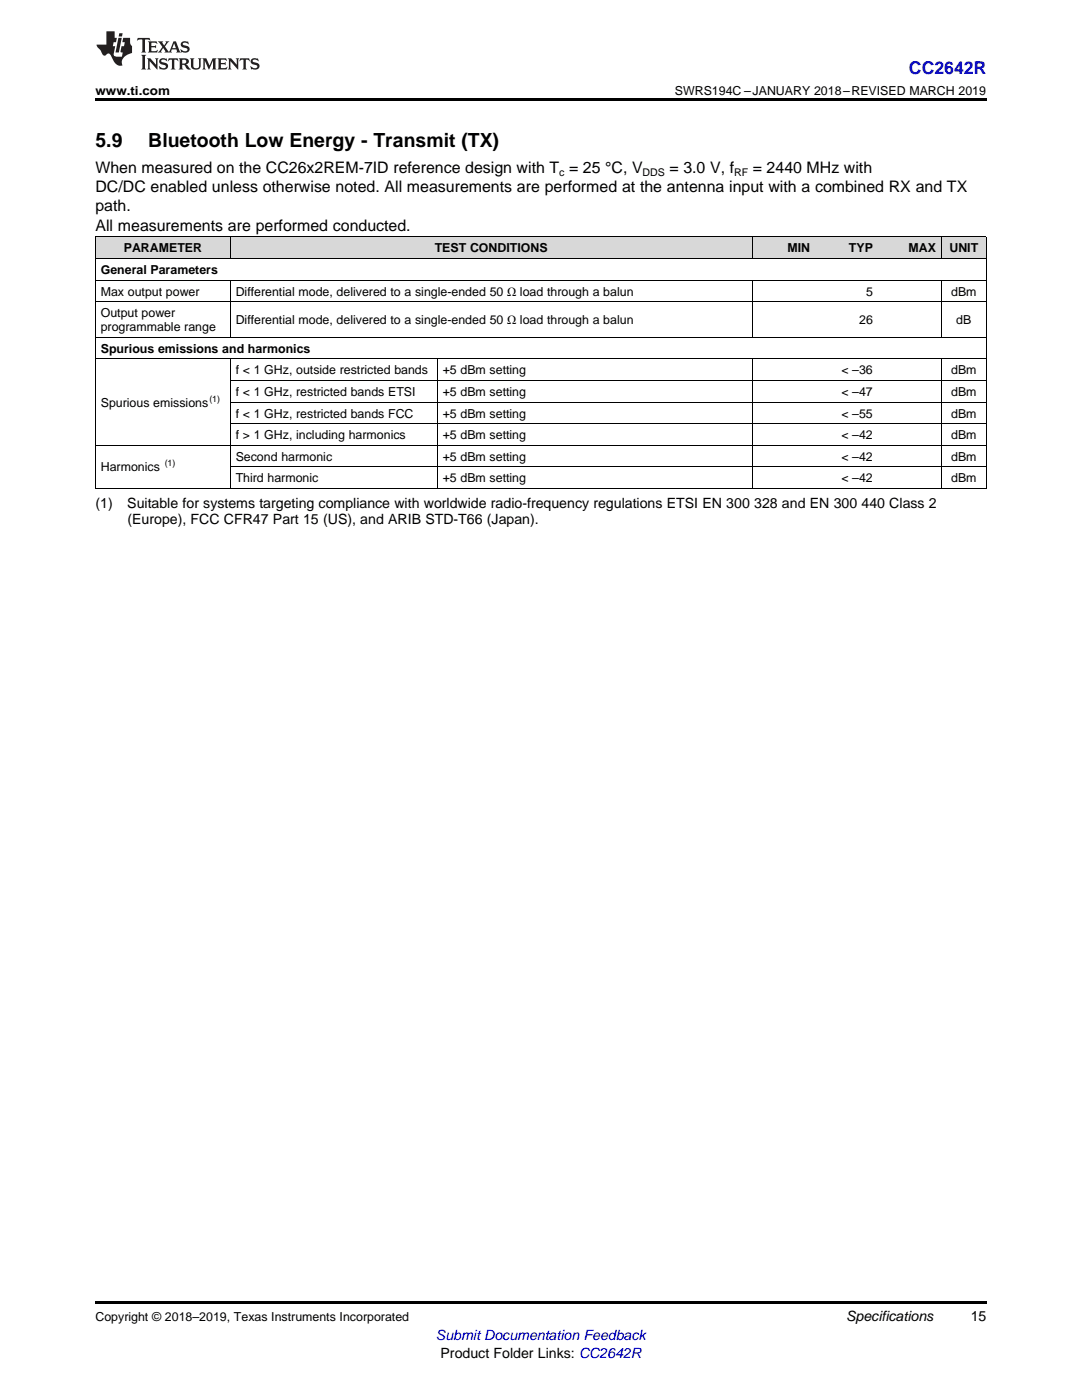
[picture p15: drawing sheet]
<svg xmlns="http://www.w3.org/2000/svg" width="216mm" height="279mm" viewBox="0 0 216 279" stroke-linecap="round" stroke-linejoin="round" font-family="sans-serif">
<defs><g id="words">
<g font-size="3.9">
<text x="19" y="29.3">5.9</text>
<text x="29.6" y="29.3">Bluetooth Low Energy - Transmit (TX)</text>
</g>
<text font-size="3.5" fill="#00f" x="181.4" y="14.8">CC2642R</text>
<g font-size="3.2">
<text x="19" y="34.4">When measured on the CC26x2REM-7ID reference design with T = 25 °C, V</text>
<text x="133.6" y="34.4">= 3.0 V, f</text>
<text x="150.2" y="34.4">= 2440 MHz with</text>
<text x="19" y="38.3">DC/DC enabled unless otherwise noted. All measurements are performed at the antenna input with a combined RX and TX</text>
<text x="19" y="42.2">path.</text>
<text x="19" y="46.1">All measurements are performed conducted.</text>
</g>
<g font-size="2.8">
<text x="19" y="101.4">(1)</text>
<text x="25.4" y="101.4">Suitable for systems targeting compliance with worldwide radio-frequency regulations ETSI EN 300</text>
<text x="150.5" y="101.4">328 and EN 300</text>
<text x="171.9" y="101.4">440 Class 2</text>
<text x="25.4" y="104.6">(Europe), FCC CFR47 Part 15 (US), and ARIB STD-T66 (Japan).</text>
<text x="168.8" y="263.6">Specifications</text>
<text x="193.7" y="263.6">15</text>
<text x="87.9" y="270.9">Product Folder Links: CC2642R</text>
</g>
<text font-size="2.8" fill="#00f" x="87" y="267.4">Submit Documentation Feedback</text>
<g font-size="2.5">
<text x="19" y="19">www.ti.com</text>
<text x="134.7" y="19">SWRS194C –JANUARY 2018–REVISED MARCH 2019</text>
<text x="24.7" y="50.4">PARAMETER</text>
<text x="86.7" y="50.4">TEST CONDITIONS</text>
<text x="157.1" y="50.4">MIN</text>
<text x="169.4" y="50.4">TYP</text>
<text x="181.3" y="50.4">MAX</text>
<text x="189.4" y="50.4">UNIT</text>
<text x="20.1" y="54.7">General Parameters</text>
<text x="20.1" y="59">Max output power</text>
<text x="47" y="59">Differential mode, delivered to a single-ended 50 Ω load through a balun</text>
<text x="172.8" y="59">5</text>
<text x="189.8" y="59">dBm</text>
<text x="20.1" y="63.3">Output power</text>
<text x="47" y="64.7">Differential mode, delivered to a single-ended 50 Ω load through a balun</text>
<text x="171.4" y="64.7">26</text>
<text x="190.8" y="64.7">dB</text>
<text x="20.1" y="66.1">programmable range</text>
<text x="20.1" y="70.4">Spurious emissions and harmonics</text>
<text x="47" y="74.7">f &lt; 1 GHz, outside restricted bands</text>
<text x="88.3" y="74.7">+5 dBm setting</text>
<text x="167.9" y="74.7">&lt; –36</text>
<text x="189.8" y="74.7">dBm</text>
<text x="20.1" y="81.2">Spurious emissions</text>
<text x="47" y="79">f &lt; 1 GHz, restricted bands ETSI</text>
<text x="47" y="83.3">f &lt; 1 GHz, restricted bands FCC</text>
<text x="88.3" y="79">+5 dBm setting</text>
<text x="88.3" y="83.3">+5 dBm setting</text>
<text x="167.9" y="79">&lt; –47</text>
<text x="167.9" y="83.3">&lt; –55</text>
<text x="189.8" y="79">dBm</text>
<text x="189.8" y="83.3">dBm</text>
<text x="47" y="87.6">f &gt; 1 GHz, including harmonics</text>
<text x="88.3" y="87.6">+5 dBm setting</text>
<text x="167.9" y="87.6">&lt; –42</text>
<text x="189.8" y="87.6">dBm</text>
<text x="20.1" y="94.1">Harmonics</text>
<text x="47" y="91.9">Second harmonic</text>
<text x="88.3" y="91.9">+5 dBm setting</text>
<text x="167.9" y="91.9">&lt; –42</text>
<text x="189.8" y="91.9">dBm</text>
<text x="47" y="96.2">Third harmonic</text>
<text x="88.3" y="96.2">+5 dBm setting</text>
<text x="167.9" y="96.2">&lt; –42</text>
<text x="189.8" y="96.2">dBm</text>
<text x="19" y="263.6">Copyright © 2018–2019, Texas Instruments Incorporated</text>
</g>
<g font-size="2.1">
<text x="111.6" y="35.1">c</text>
<text x="128.2" y="35.1">DDS</text>
<text x="146.5" y="35.1">RF</text>
</g>
<g font-size="1.8">
<text x="41.8" y="80.2">(1)</text>
<text x="32.9" y="93.1">(1)</text>
</g>
</g></defs>
<g fill="#d8d8d8">
<path d="M19 47.3h27v4.3h-27z"/>
<path d="M46 47.3h41.3v4.3h-41.3z"/>
<path d="M87.3 47.3h62.8v4.3h-62.8z"/>
<path d="M150.1 47.3h12.6v4.3h-12.6z"/>
<path d="M162.7 47.3h12.6v4.3h-12.6z"/>
<path d="M175.3 47.3h12.6v4.3h-12.6z"/>
<path d="M187.9 47.3h8.9v4.3h-8.9z"/>
</g>
<path d="M19 19.5h177.8v.5h-177.8zM19 259.7h177.8v.5h-177.8z" fill="#000"/>
<g fill="none" stroke="#000" stroke-width=".2">
<path d="M19 55.9h177.8M19 51.6h177.8M19 47.3h177.8M19.1 47.3v50.2M45.9 47.3v4.3M45.9 56v11.4M150.1 47.3v4.3M150.1 56v11.4M187.8 47.3v4.3M187.8 56v11.4M196.8 47.3v50.2M19 71.6h177.8"/>
<path d="M19 67.3h177.8M19 60.2h177.8M45.9 71.7v25.8M46 75.9h150.8M87.2 71.7v25.8M150.1 71.7v25.8M187.8 71.7v25.8M19 97.5h177.8M19 88.8h177.8M46 93.2h150.8M46 84.5h150.8M46 80.2h150.8"/>
</g>
<g fill="#231f20">
<path d="M27.5 7.6l-.1 .5 .4-.2h.6v.1v2.1l-.2 .4h1l-.3-.4v-2.1l.1-.1h.5l.5 .2-.2-.5zM29.5 8.3l.2 .3v1.5l-.2 .4h1.8l.2-.6a1.04 1.04 0 0 1-1.3 .2v-.7h.6l.3 .2v-.6l-.3 .2h-.6v-.6l.8-.1 .4 .3-.2-.5zM31.5 8.3l.9 1.1-.9 1.1h.8l-.2-.2 .5-.7 .4 .7-.2 .2h1.5l-.1-.2 .1-.4h.9l.1 .4-.2 .2h1l-.3-.3-.7-1.9h-.5l-.9 2-.8-1 .9-1h-.8l.1 .3-.3 .5-.4-.6 .2-.2zM34.7 8.6l.4 1h-.7zM36.3 8.4a.63 .63 0 0 0-.2 .7 .63 .63 0 0 0 .6 .4l.6 .2 .1 .2a.75 .75 0 0 1-.7 .4 .75 .75 0 0 1-.6-.5l.1 .7 .1-.1a1.11 1.11 0 0 0 1.5-.6 1.13 1.13 0 0 0-1.2-.8l-.1-.4a1.04 1.04 0 0 1 1.2 .2l-.2-.5-.1 .1-.5-.2zM28.2 10.9l.2 .4v2.2l-.2 .4h1l-.3-.4v-2.2l.3-.4zM29.3 11.6l.3 .4v1.5l-.3 .4h.8l-.2-.4v-1.3l1.5 1.7v-1.9l.2-.4h-.7l.2 .4v.9l-1.1-1.3zM32 11.8a.62 .62 0 0 0-.2 .7 .62 .62 0 0 0 .6 .4l.6 .1 .1 .3a.76 .76 0 0 1-.7 .3 .76 .76 0 0 1-.6-.4l.1 .7 .1-.1a1.11 1.11 0 0 0 1.5-.6 1.13 1.13 0 0 0-1.2-.8l-.1-.4a1.04 1.04 0 0 1 1.2 .2l-.2-.6-.1 .1-.5-.1zM33.7 11.6l-.2 .6a.61 .61 0 0 1 .8-.3v1.6l-.2 .4h.9l-.2-.4v-1.6a.63 .63 0 0 1 .8 .3l-.2-.6zM35.6 11.6l.3 .4v1.5l-.3 .4h1l-.2-.2v-.8l.5 .2a.76 .76 0 0 0 1.2 .7l-1-1a.58 .58 0 0 0 .6-.5 .58 .58 0 0 0-.5-.6zM36.4 11.9h.1a.45 .45 0 0 1 .5 .1 .45 .45 0 0 1 .1 .5l-.7 .2zM37.9 11.6l.2 .2a2.17 2.17 0 0 0 .3 1.9 .99 .99 0 0 0 1.6-.6v-1.1l.2-.4h-.7l.2 .2a1.92 1.92 0 0 1-.2 1.8 .6 .6 0 0 1-.9-.5v-1.1l.2-.4zM40.4 11.6l.2 .4v1.5l-.2 .4h.7l-.2-.4v-1.4l.8 1.8 .8-1.8v1.4l-.2 .4h.9l-.2-.4v-1.5l.2-.4h-.8l-.6 1.5-.6-1.5zM43.4 11.6l.2 .4v1.5l-.2 .4h1.8l.2-.6a1.04 1.04 0 0 1-1.3 .1v-.6h.5l.4 .2v-.6l-.4 .2h-.5v-.7h.8l.3 .3-.1-.6zM45.5 11.6l.2 .4v1.5l-.2 .4h.7l-.2-.4v-1.3l1.5 1.7v-1.9l.2-.4h-.7l.2 .4v.9l-1.1-1.3zM47.9 11.6l-.1 .6a.61 .61 0 0 1 .8-.3v1.6l-.3 .4h1l-.3-.4 .1-1.6a.63 .63 0 0 1 .7 .3l-.1-.6zM50.2 11.8a.62 .62 0 0 0-.2 .7 .62 .62 0 0 0 .6 .4l.6 .1 .2 .3a.76 .76 0 0 1-.8 .3 .76 .76 0 0 1-.6-.4l.1 .7 .2-.1a1.11 1.11 0 0 0 1.5-.6 1.13 1.13 0 0 0-1.3-.8l-.1-.4a1.04 1.04 0 0 1 1.2 .2l-.1-.6-.2 .1-.5-.1z"/>
<path d="M21.2 6.3v2.6h-1.9l.1 .4 .7 .9a.91 .91 0 0 0 1 .8 .56 .56 0 0 1 .5-.3 .56 .56 0 0 1 .5 .3l.4 .8a1.53 1.53 0 0 0 1.9 1.2 1.54 1.54 0 0 1 1-2.1l.9-.3v-1.4a1.52 1.52 0 0 1-.3-1.6h-1.4l-.2 .8h.5l-.2 .8h-.4l-.2 1v.2l.4 .1-.2 .8a1.93 1.93 0 0 1-1.6-.3l.3-1.8h-.5l.2-.8h.4l.2-.8h-.4v-1.3zM23.6 7.6l-.6 2.9h.7l.6-2.9zM23.8 6.6l-.1 .7h.6l.2-.7z"/>
</g>
<use href="#words"/>
</svg>
